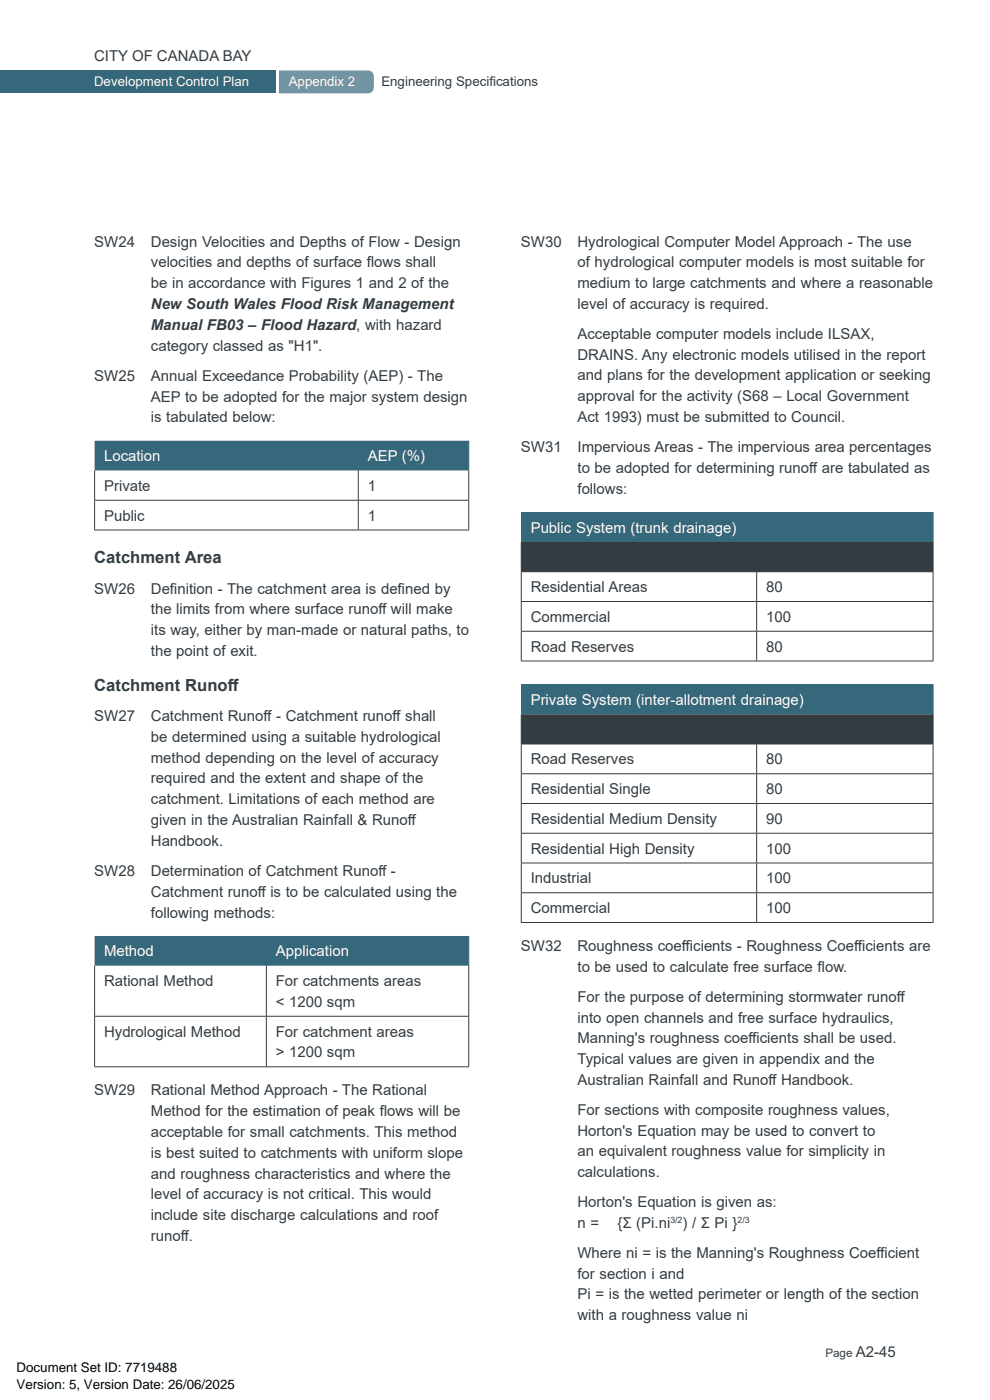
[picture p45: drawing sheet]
<svg xmlns="http://www.w3.org/2000/svg" width="210mm" height="297mm" viewBox="0 0 210 297" stroke-linecap="round" stroke-linejoin="round" font-family="sans-serif">
<defs><g id="words">
<g font-size="3.5" fill="#333c42">
<text x="20" y="119.5">Catchment Area</text>
<text x="20" y="146.6">Catchment Runof</text>
<text x="48.3" y="146.6">f</text>
</g>
<g font-size="3.2" fill="#333c42">
<text x="20" y="13">CITY OF CANADA BAY</text>
<text x="20" y="52.3">SW24</text>
<text x="32" y="52.3">Design Velocities and Depths of Flow - Design</text>
<text x="110.5" y="52.3">SW30</text>
<text x="122.5" y="52.3">Hydrological Computer Model Approach - The use</text>
<text x="32" y="56.7">velocities and depths of surface f</text>
<text x="77.8" y="56.7">lows shall</text>
<text x="122.5" y="56.7">of hydrological computer models is most suitable for</text>
<text x="32" y="61.1">be in accordance with Figures 1 and 2 of the</text>
<text x="32" y="65.5">New South Wales Flood Risk Management</text>
<text x="122.5" y="61.1">medium to large catchments and where a reasonable</text>
<text x="122.5" y="65.5">level of accuracy is required.</text>
<text x="32" y="70">Manual FB03 – Flood Hazard, with hazard</text>
<text x="122.5" y="71.9">Acceptable computer models include ILSAX,</text>
<text x="32" y="74.4">category classed as &quot;H1&quot;.</text>
<text x="122.5" y="76.3">DRAINS. Any electronic models utilised in the report</text>
<text x="20" y="80.8">SW25</text>
<text x="32" y="80.8">Annual Exceedance Probability (AEP) - The</text>
<text x="122.5" y="80.7">and plans for the development application or seeking</text>
<text x="32" y="85.2">AEP to be adopted for the major system design</text>
<text x="32" y="89.6">is tabulated below:</text>
<text x="122.5" y="85.1">approval for the activity (S68 – Local Government</text>
<text x="122.5" y="89.5">Act 1993) must be submitted to Council.</text>
<text x="110.5" y="95.9">SW31</text>
<text x="122.5" y="95.9">Impervious Areas - The impervious area percentages</text>
<text x="122.5" y="100.4">to be adopted for determining runof</text>
<text x="171.7" y="100.4">f are tabulated as</text>
<text x="22.1" y="104.1">Private</text>
<text x="78" y="104.1">1</text>
<text x="122.5" y="104.8">follows:</text>
<text x="22.1" y="110.4">Public</text>
<text x="78" y="110.4">1</text>
<text x="20" y="125.9">SW26</text>
<text x="32" y="125.9">Def</text>
<text x="36.1" y="125.9">inition - The catchment area is def</text>
<text x="84.4" y="125.9">ined by</text>
<text x="112.6" y="125.6">Residential Areas</text>
<text x="162.5" y="125.6">80</text>
<text x="32" y="130.3">the limits from where surface runof</text>
<text x="80.3" y="130.3">f will make</text>
<text x="112.6" y="131.9">Commercial</text>
<text x="162.5" y="131.9">100</text>
<text x="32" y="134.7">its way, either by man-made or natural paths, to</text>
<text x="32" y="139.1">the point of exit.</text>
<text x="112.6" y="138.2">Road Reserves</text>
<text x="162.5" y="138.2">80</text>
<text x="20" y="153">SW27</text>
<text x="32" y="153">Catchment Runof</text>
<text x="55.9" y="153">f - Catchment runof</text>
<text x="83.3" y="153">f shall</text>
<text x="32" y="157.4">be determined using a suitable hydrological</text>
<text x="32" y="161.8">method depending on the level of accuracy</text>
<text x="32" y="166.2">required and the extent and shape of the</text>
<text x="112.6" y="162.1">Road Reserves</text>
<text x="162.5" y="162.1">80</text>
<text x="32" y="170.6">catchment. Limitations of each method are</text>
<text x="112.6" y="168.5">Residential Single</text>
<text x="162.5" y="168.5">80</text>
<text x="32" y="175">given in the Australian Rainfall &amp; Runof</text>
<text x="32" y="179.4">Handbook.</text>
<text x="86.5" y="175">f</text>
<text x="112.6" y="174.8">Residential Medium Density</text>
<text x="162.5" y="174.8">90</text>
<text x="20" y="185.8">SW28</text>
<text x="32" y="185.8">Determination of Catchment Runof</text>
<text x="80.3" y="185.8">f -</text>
<text x="112.6" y="181.1">Residential High Density</text>
<text x="162.5" y="181.1">100</text>
<text x="32" y="190.2">Catchment runof</text>
<text x="54.7" y="190.2">f is to be calculated using the</text>
<text x="112.6" y="187.4">Industrial</text>
<text x="162.5" y="187.4">100</text>
<text x="32" y="194.7">following methods:</text>
<text x="112.6" y="193.7">Commercial</text>
<text x="162.5" y="193.7">100</text>
<text x="110.5" y="201.8">SW32</text>
<text x="122.5" y="201.8">Roughness coef</text>
<text x="144.7" y="201.8">f</text>
<text x="144.7" y="201.8">icients - Roughness Coef</text>
<text x="181.2" y="201.8">f</text>
<text x="181.2" y="201.8">icients are</text>
<text x="22.1" y="209.2">Rational Method</text>
<text x="58.5" y="209.2">For catchments areas</text>
<text x="122.5" y="206.2">to be used to calculate free surface f</text>
<text x="173.4" y="206.2">low.</text>
<text x="58.5" y="213.6">&lt; 1200 sqm</text>
<text x="122.5" y="212.5">For the purpose of determining stormwater runof</text>
<text x="190.3" y="212.5">f</text>
<text x="22.1" y="219.9">Hydrological Method</text>
<text x="58.5" y="219.9">For catchment areas</text>
<text x="122.5" y="216.9">into open channels and free surface hydraulics,</text>
<text x="122.5" y="221.4">Manning's roughness coef</text>
<text x="158.8" y="221.4">f</text>
<text x="158.8" y="221.4">icients shall be used.</text>
<text x="58.5" y="224.3">&gt; 1200 sqm</text>
<text x="122.5" y="225.8">Typical values are given in appendix and the</text>
<text x="20" y="232.4">SW29</text>
<text x="32" y="232.4">Rational Method Approach - The Rational</text>
<text x="122.5" y="230.2">Australian Rainfall and Runof</text>
<text x="163" y="230.2">f Handbook.</text>
<text x="32" y="236.8">Method for the estimation of peak f</text>
<text x="80.5" y="236.8">lows will be</text>
<text x="122.5" y="236.5">For sections with composite roughness values,</text>
<text x="32" y="241.2">acceptable for small catchments. This method</text>
<text x="32" y="245.6">is best suited to catchments with uniform slope</text>
<text x="122.5" y="240.9">Horton's Equation may be used to convert to</text>
<text x="122.5" y="245.3">an equivalent roughness value for simplicity in</text>
<text x="32" y="250">and roughness characteristics and where the</text>
<text x="122.5" y="249.8">calculations.</text>
<text x="32" y="254.4">level of accuracy is not critical. This would</text>
<text x="122.5" y="256.1">Horton's Equation is given as:</text>
<text x="32" y="258.8">include site discharge calculations and roof</text>
<text x="32" y="263.3">runof</text>
<text x="38.4" y="263.3">f.</text>
<text x="122.5" y="260.5">n =</text>
<text x="131" y="260.5">{Σ (Pi.ni</text>
<text x="144.8" y="260.5">) / Σ Pi }</text>
<text x="122.5" y="266.9">Where ni = is the Manning's Roughness Coef</text>
<text x="185.9" y="266.9">f</text>
<text x="185.9" y="266.9">icient</text>
<text x="122.5" y="271.3">for section i and</text>
<text x="122.5" y="275.7">Pi = is the wetted perimeter or length of the section</text>
<text x="122.5" y="280.1">with a roughness value ni</text>
<text x="181.5" y="288">A2-45</text>
</g>
<g font-size="3.2" fill="#fff">
<text x="22.1" y="97.8">Location</text>
<text x="78" y="97.8">AEP (%)</text>
<text x="112.6" y="113">Public System (trunk drainage)</text>
<text x="112.6" y="149.5">Private System (inter-allotment drainage)</text>
<text x="22.1" y="202.9">Method</text>
<text x="58.5" y="202.9">Application</text>
</g>
<g font-size="2.8" fill="#fff">
<text x="20" y="18.2">Development Control Plan</text>
<text x="61.3" y="18.2">Appendix 2</text>
</g>
<g font-size="2.8" fill="#333c42">
<text x="80.9" y="18.2">Engineering Specif</text>
<text x="103.8" y="18.2">ications</text>
</g>
<g font-size="2.8">
<text x="3.5" y="291.1">Document Set ID: 7719488</text>
<text x="3.5" y="294.7">Version: 5, Version Date: 26/06/2025</text>
</g>
<text font-size="2.5" fill="#333c42" x="175.1" y="288">Page</text>
<g font-size="1.9" fill="#333c42">
<text x="142.2" y="259.5">3/2</text>
<text x="156.4" y="259.5">2/3</text>
</g>
</g></defs>
<path d="M0 15h58.4v4.8h-58.4z" fill="#35687b"/>
<path d="M59.2 15h18.9a1.2 1.2 0 0 1 1.2 1.2v2.4a1.2 1.2 0 0 1-1.2 1.2h-18.9z" fill="#7195a3"/>
<path d="M20.1 93.5h55.9v6.3h-55.9zM76 93.5h23.4v6.3h-23.4z" fill="#35687b"/>
<path d="M20.1 99.8v6.3M76 99.8v6.3M99.4 99.8v6.3M20 106.1h79.5M20 112.4h79.5M20.1 106.2v6.2M76 106.2v6.2M99.4 106.2v6.2" fill="none" stroke="#333c42" stroke-width=".21"/>
<path d="M76 93.5v6.3M99.4 93.5v6.3" fill="none" stroke="#35687b" stroke-width=".21"/>
<path d="M20.1 198.6h36.4v6.3h-36.4zM56.5 198.6h42.9v6.3h-42.9z" fill="#35687b"/>
<path d="M20 215.6h79.5M20.1 204.9v10.6M20.1 215.7v10.5M56.5 204.9v10.6M56.5 215.7v10.5M99.4 204.9v10.6M99.4 215.7v10.5M20 226.3h79.5" fill="none" stroke="#333c42" stroke-width=".21"/>
<path d="M56.5 198.6v6.3M99.4 198.6v6.3" fill="none" stroke="#35687b" stroke-width=".21"/>
<path d="M110.6 108.7h87.3v6.3h-87.3z" fill="#35687b"/>
<path d="M110.6 115h49.9v6.3h-49.9zM160.5 115h37.4v6.3h-37.4z" fill="#333c42"/>
<g fill="none" stroke="#333c42" stroke-width=".21">
<path d="M110.6 115v6.2M160.5 115v6.2M197.9 115v6.2M110.5 121.3h87.5M110.5 127.6h87.5M110.5 133.9h87.5M110.6 121.4v6.1M110.6 127.7v6.1M110.6 134v6.2M160.5 121.4v6.1M160.5 127.7v6.1M160.5 134v6.2"/>
<path d="M197.9 121.4v6.1M197.9 127.7v6.1M197.9 134v6.2M110.5 140.2h87.5"/>
</g>
<path d="M197.9 108.7v6.3" fill="none" stroke="#35687b" stroke-width=".21"/>
<path d="M110.6 145.2h87.3v6.3h-87.3z" fill="#35687b"/>
<path d="M110.6 151.5h49.9v6.3h-49.9zM160.5 151.5h37.4v6.3h-37.4z" fill="#333c42"/>
<g fill="none" stroke="#333c42" stroke-width=".21">
<path d="M110.5 157.8h87.5M110.6 151.5v6.3M110.6 157.9v6.2M160.5 151.5v6.3M160.5 157.9v6.2M197.9 151.5v6.3M197.9 157.9v6.2M110.5 164.1h87.5M110.5 170.5h87.5M110.5 176.8h87.5M110.6 164.2v6.2M110.6 170.5v6.2"/>
<path d="M110.6 176.8v6.2M160.5 164.2v6.2M160.5 170.5v6.2M160.5 176.8v6.2M197.9 164.2v6.2M197.9 170.5v6.2M197.9 176.8v6.2M110.5 183.1h87.5M110.5 189.4h87.5M110.5 195.7h87.5M110.6 183.1v6.2M110.6 189.5v6.1"/>
<path d="M160.5 183.1v6.2M160.5 189.5v6.1M197.9 183.1v6.2M197.9 189.5v6.1"/>
</g>
<path d="M197.9 145.2v6.3" fill="none" stroke="#35687b" stroke-width=".21"/>
<use href="#words"/>
</svg>
